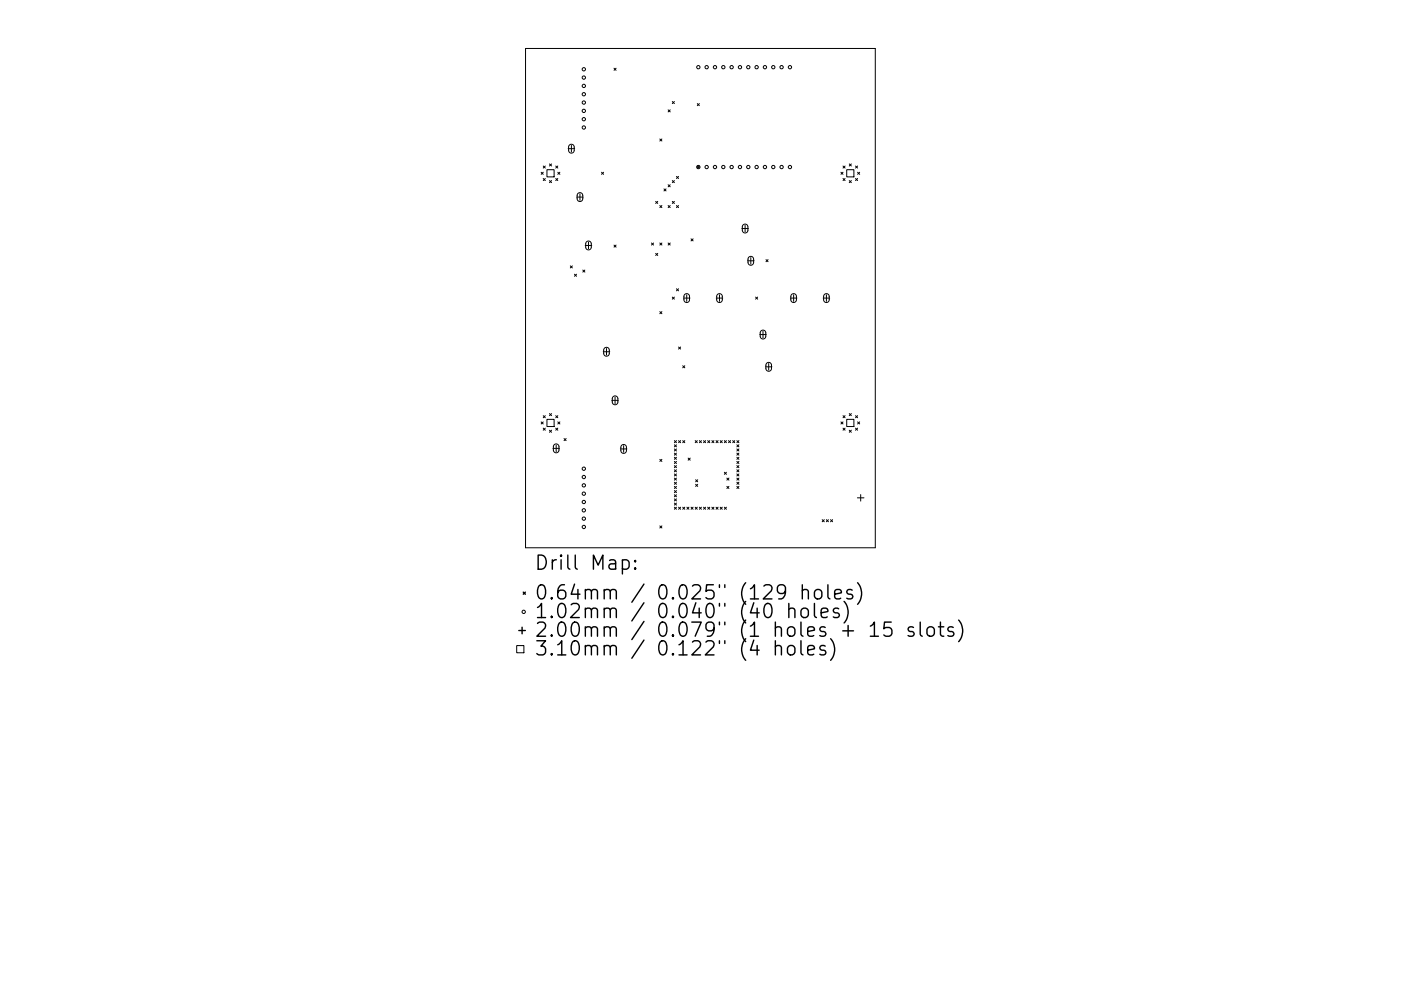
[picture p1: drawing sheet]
<svg xmlns="http://www.w3.org/2000/svg" width="297mm" height="210mm" viewBox="0 0 297 210" stroke-linecap="round" stroke-linejoin="round" font-family="sans-serif">
<defs><g id="words">
<g font-size="4.2">
<text x="113.4" y="121.1">Drill Map:</text>
<text x="113.4" y="127.4">0.64mm / 0.025&quot; (129 holes)</text>
<text x="113.4" y="131.3">1.02mm / 0.040&quot; (40 holes)</text>
<text x="113.4" y="135.3">2.00mm / 0.079&quot; (1 holes + 15 slots)</text>
<text x="113.4" y="139.2">3.10mm / 0.122&quot; (4 holes)</text>
</g>
</g></defs>
<g fill="none" stroke="#000" stroke-width=".21">
<path d="M111.4 10.3h74.2v105.9h-74.2zM130.2 14.5l.4 .4M130.6 14.5l-.4 .4M114.7 36.5l.5 .5M115.2 36.5l-.5 .5M115.2 35.2l.4 .5M115.2 37.9l.4 .4M115.6 35.2l-.4 .5M115.6 37.9l-.4 .4M116 36h1.5v1.5h-1.5zM116.5 38.3l.4 .5M116.5 34.8l.4 .4"/>
<path d="M116.9 34.8l-.4 .4M116.9 38.3l-.4 .5M117.8 37.9l.5 .4M117.8 35.2l.5 .5M118.3 35.2l-.5 .5M118.3 36.5l.4 .5M118.3 37.9l-.5 .4M118.7 36.5l-.4 .5M120.5 31.5h1.3M120.7 30.8l.6-.2 .4 .4v1l-.3 .5-.5-.1-.3-.3v-1zM121.1 30.9v1.3M127.5 36.5l.5 .5"/>
<path d="M128 36.5l-.5 .5M139.9 29.5l.4 .4M140.3 29.5l-.4 .4M141.7 23.3l.4 .4M141.7 39.2l.4 .4M142.1 39.2l-.4 .4M142.1 23.3l-.4 .4M142.5 21.5l.5 .5M142.5 38.3l.5 .5M143 38.3l-.5 .5M143 21.5l-.5 .5M143.4 37.4l.5 .5"/>
<path d="M143.9 37.4l-.5 .5M147.8 22l.5 .4M147.8 35.2l.5 .5M148.3 22l-.5 .4M148.3 35.2l-.5 .5M178.3 36.5l.4 .5M178.7 36.5l-.4 .5M178.7 35.2l.5 .5M178.7 37.9l.5 .4M179.2 35.2l-.5 .5M179.2 37.9l-.5 .4M179.5 36h1.5v1.5h-1.5z"/>
<path d="M180.1 38.3l.4 .5M180.1 34.8l.4 .4M180.5 34.8l-.4 .4M180.5 38.3l-.4 .5M181.4 35.2l.4 .5M181.4 37.9l.4 .4M181.8 35.2l-.4 .5M181.8 36.5l.5 .5M181.8 37.9l-.4 .4M182.3 36.5l-.5 .5M120.9 56.4l.5 .5M121.4 56.4l-.5 .5"/>
<path d="M121.8 58.2l.4 .4M122.2 58.2l-.4 .4M122.3 41.8h1.4M122.5 41l.6-.1 .4 .4v1l-.3 .4h-.5l-.3-.3v-1zM123 41.1v1.4M123.6 57.3l.4 .4M124 57.3l-.4 .4M124.1 52.1h1.4M124.4 51.3l.5-.1 .4 .3v1.1l-.3 .4h-.5l-.3-.4v-.9zM124.8 51.4v1.4M130.2 52l.4 .4M130.6 52l-.4 .4"/>
<path d="M138.1 51.6l.5 .4M138.6 51.6l-.5 .4M139 42.7l.5 .5M139 53.8l.5 .4M139.5 42.7l-.5 .5M139.5 53.8l-.5 .4M139.9 43.6l.4 .4M139.9 51.6l.4 .4M140.3 43.6l-.4 .4M140.3 51.6l-.4 .4M140.8 40.1l.4 .4M141.2 40.1l-.4 .4"/>
<path d="M141.7 43.6l.4 .4M141.7 51.6l.4 .4M142.1 43.6l-.4 .4M142.1 51.6l-.4 .4M142.5 42.7l.5 .5M143 42.7l-.5 .5M143.4 43.6l.5 .4M143.9 43.6l-.5 .4M146.5 50.7l.5 .4M147 50.7l-.5 .4M157.3 48.5h1.4M157.6 47.7l.5-.1 .4 .3 .1 1.1-.4 .4h-.5l-.3-.4v-.9z"/>
<path d="M158 47.8v1.4M158.5 55.3h1.4M158.8 54.6l.5-.2 .4 .4 .1 1-.4 .4h-.5l-.3-.3v-1zM159.2 54.6v1.4M162.4 55.1l.4 .4M162.8 55.1l-.4 .4M127.9 74.6h1.4M128.2 73.9l.5-.2 .4 .4 .1 1-.4 .4h-.5l-.3-.3v-1zM128.6 73.9v1.4M139.9 66.1l.4 .5M140.3 66.1l-.4 .5M142.5 63l.5 .5"/>
<path d="M143 63l-.5 .5M143.4 61.3l.5 .4M143.9 61.3l-.5 .4M143.9 73.6l.4 .5M144.3 73.6l-.4 .5M144.7 77.6l.5 .4M144.9 63.2h1.4M145.2 62.5l.6-.2 .4 .4v1l-.4 .4h-.5l-.3-.3v-1zM145.2 77.6l-.5 .4M145.6 62.5v1.4M151.9 63.2h1.3M152.1 62.5l.6-.2 .4 .4v1l-.3 .4h-.5l-.3-.3v-1z"/>
<path d="M152.5 62.5v1.4M160.2 63l.4 .5M160.6 63l-.4 .5M161.1 71h1.4M161.4 70.2l.5-.1 .4 .3v1.1l-.3 .4h-.5l-.3-.4v-.9zM161.8 70.3v1.4M162.3 77.8h1.4M162.6 77.1l.5-.2 .4 .4 .1 1-.4 .4h-.5l-.3-.3v-1zM163 77.1v1.4M167.6 63.2h1.4M167.8 62.5l.6-.2 .4 .4v1l-.3 .4h-.5l-.3-.3v-1zM168.3 62.5v1.4"/>
<path d="M174.5 63.2h1.4M174.8 62.5l.6-.2 .4 .4v1l-.4 .4h-.4l-.3-.3-.1-1zM175.2 62.5v1.4M114.7 89.5l.5 .5M115.2 89.5l-.5 .5M115.2 88.2l.4 .4M115.2 90.8l.4 .5M115.6 88.2l-.4 .4M115.6 90.8l-.4 .5M116 89h1.5v1.5h-1.5zM116.5 91.3l.4 .4M116.5 87.7l.4 .5"/>
<path d="M116.9 87.7l-.4 .5M116.9 91.3l-.4 .4M117.2 95.1h1.4M117.5 94.4l.6-.2 .4 .4v1l-.4 .4h-.4l-.3-.3-.1-1zM117.8 90.8l.5 .5M117.8 88.2l.5 .4M117.9 94.4v1.4M118.3 88.2l-.5 .4M118.3 89.5l.4 .5M118.3 90.8l-.5 .5M118.7 89.5l-.4 .5M119.6 93l.4 .5"/>
<path d="M120 93l-.4 .5M129.7 84.9h1.4M130 84.2l.5-.2 .5 .4v1l-.4 .4h-.4l-.4-.3v-1zM130.4 84.2v1.4M131.5 95.2h1.4M131.8 94.5l.5-.2 .5 .4v1l-.4 .5-.4-.1-.3-.3-.1-1zM132.2 94.6v1.3M139.9 97.5l.4 .4M140.3 97.5l-.4 .4M143 93.5l.4 .4M143 94.4l.4 .4M143 95.3l.4 .4"/>
<path d="M143 96.1l.4 .5M143 97l.4 .5M143 97.9l.4 .4M143 98.8l.4 .4M143 99.7l.4 .4M143.4 94.4l-.4 .4M143.4 93.5l-.4 .4M143.4 95.3l-.4 .4M143.4 96.1l-.4 .5M143.4 97l-.4 .5M143.4 97.9l-.4 .4M143.4 98.8l-.4 .4"/>
<path d="M143.4 99.7l-.4 .4M143.9 93.5l.4 .4M144.3 93.5l-.4 .4M144.7 93.5l.5 .4M145.2 93.5l-.5 .4M145.9 97.2l.4 .4M146.3 97.2l-.4 .4M147.4 93.5l.4 .4M147.8 93.5l-.4 .4M148.3 93.5l.4 .4M148.7 93.5l-.4 .4M149.2 93.5l.4 .4"/>
<path d="M149.6 93.5l-.4 .4M150 93.5l.5 .4M150.5 93.5l-.5 .4M150.9 93.5l.5 .4M151.4 93.5l-.5 .4M151.8 93.5l.5 .4M152.3 93.5l-.5 .4M152.7 93.5l.4 .4M153.1 93.5l-.4 .4M153.6 93.5l.4 .4M154 93.5l-.4 .4M154.5 93.5l.4 .4"/>
<path d="M154.9 93.5l-.4 .4M155.3 93.5l.5 .4M155.8 93.5l-.5 .4M156.2 99.7l.5 .4M156.2 98.8l.5 .4M156.2 97l.5 .5M156.2 96.1l.5 .5M156.2 95.3l.5 .4M156.2 94.4l.5 .4M156.2 93.5l.5 .4M156.2 97.9l.5 .4M156.7 95.3l-.5 .4"/>
<path d="M156.7 93.5l-.5 .4M156.7 94.4l-.5 .4M156.7 96.1l-.5 .5M156.7 97l-.5 .5M156.7 97.9l-.5 .4M156.7 98.8l-.5 .4M156.7 99.7l-.5 .4M178.3 89.5l.4 .5M178.7 89.5l-.4 .5M178.7 88.2l.5 .4M178.7 90.8l.5 .5M179.2 88.2l-.5 .4"/>
<path d="M179.2 90.8l-.5 .5M179.5 89h1.5v1.5h-1.5zM180.1 91.3l.4 .4M180.1 87.7l.4 .5M180.5 87.7l-.4 .5M180.5 91.3l-.4 .4M181.4 90.8l.4 .5M181.4 88.2l.4 .4M181.8 88.2l-.4 .4M181.8 89.5l.5 .5M181.8 90.8l-.4 .5M182.3 89.5l-.5 .5"/>
<path d="M139.9 111.6l.4 .4M140.3 111.6l-.4 .4M143 100.5l.4 .5M143 101.4l.4 .5M143 102.3l.4 .5M143 103.2l.4 .4M143 104.1l.4 .4M143 105l.4 .4M143 105.8l.4 .5M143 106.7l.4 .5M143 107.6l.4 .5M143.4 100.5l-.4 .5"/>
<path d="M143.4 101.4l-.4 .5M143.4 102.3l-.4 .5M143.4 103.2l-.4 .4M143.4 104.1l-.4 .4M143.4 105l-.4 .4M143.4 105.8l-.4 .5M143.4 106.7l-.4 .5M143.4 107.6l-.4 .5M143.9 107.6l.4 .5M144.3 107.6l-.4 .5M144.7 107.6l.5 .5M145.2 107.6l-.5 .5"/>
<path d="M145.6 107.6l.5 .5M146.1 107.6l-.5 .5M146.5 107.6l.5 .5M147 107.6l-.5 .5M147.4 107.6l.4 .5M147.5 101.8l.4 .4M147.5 102.8l.4 .4M147.8 107.6l-.4 .5M147.9 101.8l-.4 .4M147.9 102.8l-.4 .4M148.3 107.6l.4 .5M148.7 107.6l-.4 .5"/>
<path d="M149.2 107.6l.4 .5M149.6 107.6l-.4 .5M150 107.6l.5 .5M150.5 107.6l-.5 .5M150.9 107.6l.5 .5M151.4 107.6l-.5 .5M151.8 107.6l.5 .5M152.3 107.6l-.5 .5M152.7 107.6l.4 .5M153.1 107.6l-.4 .5M153.6 100.2l.4 .4M153.6 107.6l.4 .5"/>
<path d="M154 100.2l-.4 .4M154 107.6l-.4 .5M154.1 101.4l.4 .5M154.1 103.2l.4 .4M154.5 101.4l-.4 .5M154.5 103.2l-.4 .4M156.2 101.4l.5 .5M156.2 100.5l.5 .5M156.2 102.3l.5 .5M156.2 103.2l.5 .4M156.7 101.4l-.5 .5M156.7 102.3l-.5 .5"/>
<path d="M156.7 103.2l-.5 .4M156.7 100.5l-.5 .5M174.3 110.3l.5 .4M174.8 110.3l-.5 .4M175.2 110.3l.4 .4M175.6 110.3l-.4 .4M176.1 110.3l.4 .4M176.5 110.3l-.4 .4M181.8 105.6h1.4M182.5 104.9v1.4M109.5 137h1.6v1.5h-1.6z"/>
<circle cx="123.8" cy="16.5" r=".35"/>
<circle cx="123.8" cy="18.2" r=".35"/>
<circle cx="123.8" cy="20" r=".35"/>
<circle cx="123.8" cy="14.7" r=".35"/>
<circle cx="148.1" cy="14.3" r=".35"/>
<circle cx="149.8" cy="14.3" r=".35"/>
<circle cx="151.6" cy="14.3" r=".35"/>
<circle cx="153.4" cy="14.3" r=".35"/>
<circle cx="155.1" cy="14.3" r=".35"/>
<circle cx="156.9" cy="14.3" r=".35"/>
<circle cx="158.7" cy="14.3" r=".35"/>
<circle cx="160.4" cy="14.3" r=".35"/>
<circle cx="162.2" cy="14.3" r=".35"/>
<circle cx="163.9" cy="14.3" r=".35"/>
<circle cx="165.7" cy="14.3" r=".35"/>
<circle cx="167.5" cy="14.3" r=".35"/>
<circle cx="123.8" cy="21.8" r=".35"/>
<circle cx="123.8" cy="23.5" r=".35"/>
<circle cx="123.8" cy="27.1" r=".35"/>
<circle cx="123.8" cy="25.3" r=".35"/>
<circle cx="148.1" cy="35.4" r=".35"/>
<circle cx="149.8" cy="35.4" r=".35"/>
<circle cx="151.6" cy="35.4" r=".35"/>
<circle cx="153.4" cy="35.4" r=".35"/>
<circle cx="155.1" cy="35.4" r=".35"/>
<circle cx="156.9" cy="35.4" r=".35"/>
<circle cx="158.7" cy="35.4" r=".35"/>
<circle cx="160.4" cy="35.4" r=".35"/>
<circle cx="162.2" cy="35.4" r=".35"/>
<circle cx="163.9" cy="35.4" r=".35"/>
<circle cx="165.7" cy="35.4" r=".35"/>
<circle cx="167.5" cy="35.4" r=".35"/>
<circle cx="123.8" cy="99.4" r=".35"/>
<circle cx="123.8" cy="108.3" r=".35"/>
<circle cx="123.8" cy="106.5" r=".35"/>
<circle cx="123.8" cy="103" r=".35"/>
<circle cx="123.8" cy="104.7" r=".35"/>
<circle cx="123.8" cy="110" r=".35"/>
<circle cx="123.8" cy="101.2" r=".35"/>
<circle cx="123.8" cy="111.8" r=".35"/>
<circle cx="111" cy="129.8" r=".35"/>
</g>
<g fill="none" stroke="#000" stroke-width=".3">
<path d="M132 118.9l.8-.1 .6 .5v.9l-.3 .4-.3 .2-.8-.2M134.7 118.9l.1 .2-.1 .1-.2-.1 .2-.2v.3M110 133.8h1.4M110.7 133.1v1.4M110.9 125.6l.5 .5M111.4 125.6l-.5 .5M134.7 120.5l.1 .1-.1 .2-.2-.2 .2-.1v.3M164.4 137.2a.74 .74 0 0 1 1.3 .2v1.5M164.4 135.9v3M167.1 137.2a.81 .81 0 0 1 .8-.3 .81 .81 0 0 1 .6 .6v.9a.81 .81 0 0 1-.8 .6 .81 .81 0 0 1-.7-.6v-.9zM167.2 129.3a.74 .74 0 0 1 1.3 .2v1.5M167.2 128v3"/>
<path d="M169.8 135.9v2.6l.4 .4M170 129.3a.81 .81 0 0 1 .8-.3 .81 .81 0 0 1 .6 .6v.9a.81 .81 0 0 1-.8 .6 .81 .81 0 0 1-.8-.6v-.9zM170.1 125.4a.74 .74 0 0 1 1.3 .1v1.6M170.1 124.1v3M171.2 137.9l1.5-.2-.2-.6-.8-.2-.5 .5v1.1l.2 .3 .3 .1 .8-.1M172.7 128v2.6l.4 .4M173 125.2a.81 .81 0 0 1 1.2 .4v.9a.81 .81 0 0 1-.7 .6 .81 .81 0 0 1-.8-.6v-.9zM174.1 130l1.4-.3-.1-.5-.9-.2-.4 .5v1.1l.1 .3 .3 .1 .9-.1M175 137.1l-.8-.2-.4 .5 .2 .4 1 .3 .1 .3-.1 .4-.3 .1-.9-.1M175.5 124.1v2.5l.5 .5M176.1 135.5a3.4 3.4 0 0 1 0 4.6M177 126.1l1.4-.3-.2-.6-.8-.1-.4 .4v1.1l.1 .3 .3 .2 .8-.2"/>
<path d="M177.8 129.2l-.7-.2-.4 .5 .1 .4 1 .3 .2 .3-.2 .4-.3 .1-.8-.1M179 127.6a3.4 3.4 0 0 1 0 4.6M180.7 125.2l-.7-.1-.5 .4 .2 .4 1 .3 .1 .3-.1 .4-.3 .2-.9-.2M181.8 123.6a3.4 3.4 0 0 1 0 4.6M184.5 132.8l.9-.8v3M184.5 135h1.7M189 132h-1.5l-.1 1.4 .4-.3 1 .2 .3 .4-.1 1-.5 .3h-.7l-.4-.3M193.7 133.1l-.7-.1-.5 .4 .2 .4 1 .3 .1 .3-.1 .4-.3 .2-.9-.2M195.1 132v2.6l.4 .4M196.8 133.1a.81 .81 0 0 1 1.3 .5v.8a.81 .81 0 0 1-.8 .6 .81 .81 0 0 1-.8-.6v-.8zM199 133h1.1M199.4 132v2.6l.1 .2 .6 .2"/>
<path d="M202.1 133.1l-.7-.1-.4 .4 .1 .4 1 .3 .1 .3-.1 .4-.3 .2-.8-.2M203.2 131.6a3.4 3.4 0 0 1 0 4.5"/>
</g>
<use href="#words"/>
</svg>
